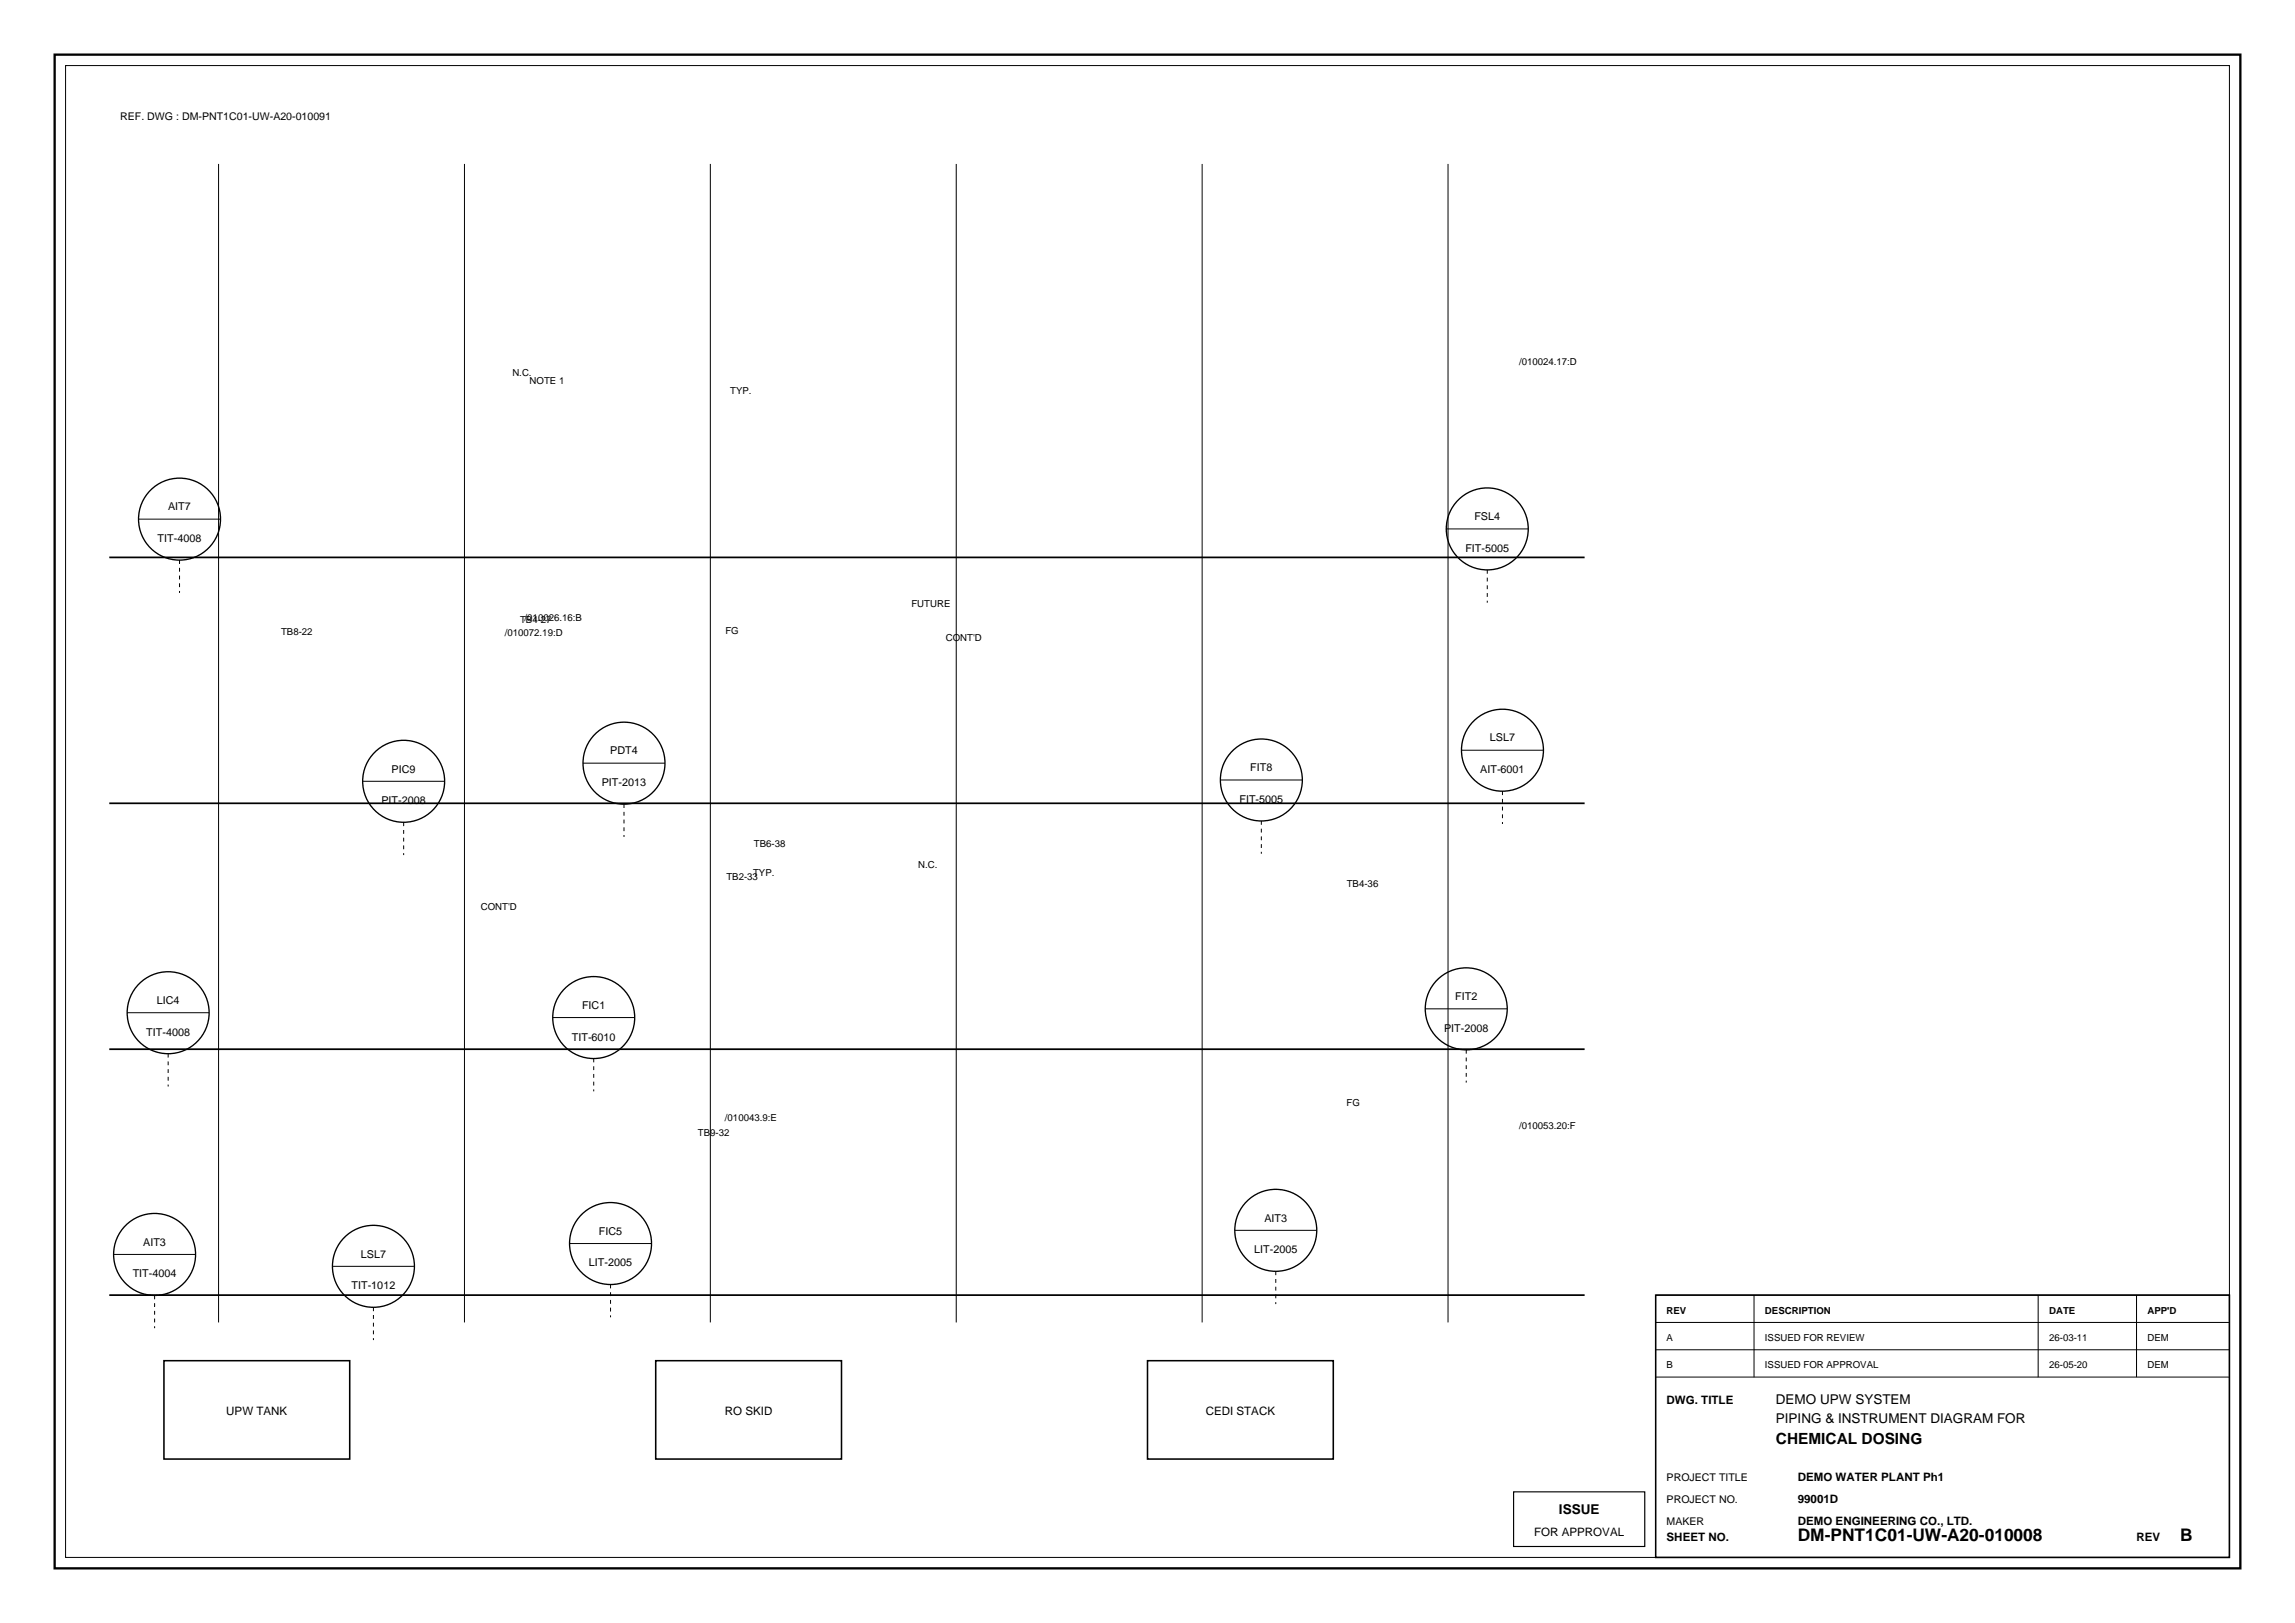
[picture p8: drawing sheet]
<svg xmlns="http://www.w3.org/2000/svg" width="420mm" height="297mm" viewBox="0 0 420 297" stroke-linecap="round" stroke-linejoin="round" font-family="sans-serif">
<defs><g id="words">
<g font-size="3.2">
<text x="329" y="282">DM-PNT1C01-UW-A20-010008</text>
<text x="399" y="282">B</text>
</g>
<text font-size="2.8" x="325" y="264.2">CHEMICAL DOSING</text>
<g font-size="2.5">
<text x="325" y="257">DEMO UPW SYSTEM</text>
<text x="325" y="260.4">PIPING &amp; INSTRUMENT DIAGRAM FOR</text>
<text x="285.3" y="277">ISSUE</text>
</g>
<g font-size="2.1">
<text x="305" y="257">DWG. TITLE</text>
<text x="41.4" y="259">UPW TANK</text>
<text x="132.6" y="259">RO SKID</text>
<text x="220.6" y="259">CEDI STACK</text>
<text x="329" y="271">DEMO WATER PLANT Ph1</text>
<text x="329" y="275">99001D</text>
<text x="280.8" y="281">FOR APPROVAL</text>
<text x="329" y="279">DEMO ENGINEERING CO., LTD.</text>
<text x="305" y="282">SHEET NO.</text>
<text x="391" y="282">REV</text>
</g>
<g font-size="2">
<text x="30.8" y="93.4">AIT7</text>
<text x="269.8" y="95.2">FSL4</text>
<text x="28.8" y="99.2">TIT-4008</text>
<text x="268.2" y="101">FIT-5005</text>
<text x="272.7" y="135.7">LSL7</text>
<text x="71.7" y="141.4">PIC9</text>
<text x="110.1" y="143.9">PIT-2013</text>
<text x="111.7" y="138.1">PDT4</text>
<text x="228.8" y="141.1">FIT8</text>
<text x="270.9" y="141.5">AIT-6001</text>
<text x="69.8" y="147.2">PIT-2008</text>
<text x="226.8" y="146.9">FIT-5005</text>
<text x="28.7" y="183.7">LIC4</text>
<text x="106.5" y="184.6">FIC1</text>
<text x="266.3" y="183">FIT2</text>
<text x="26.8" y="189.5">TIT-4008</text>
<text x="104.6" y="190.4">TIT-6010</text>
<text x="264.3" y="188.8">PIT-2008</text>
<text x="26.2" y="228">AIT3</text>
<text x="109.6" y="226">FIC5</text>
<text x="231.4" y="223.5">AIT3</text>
<text x="24.3" y="233.8">TIT-4004</text>
<text x="66" y="230.1">LSL7</text>
<text x="107.8" y="231.8">LIT-2005</text>
<text x="229.5" y="229.3">LIT-2005</text>
<text x="64.3" y="235.9">TIT-1012</text>
</g>
<g font-size="1.9">
<text x="22" y="22">REF. DWG : DM-PNT1C01-UW-A20-010091</text>
<text x="305" y="271">PROJECT TITLE</text>
<text x="305" y="275">PROJECT NO.</text>
<text x="305" y="279">MAKER</text>
</g>
<g font-size="1.8">
<text x="93.8" y="68.8">N.C.</text>
<text x="96.9" y="70.2">NOTE 1</text>
<text x="278" y="66.8">/010024.17:D</text>
<text x="133.6" y="72.1">TYP.</text>
<text x="96" y="113.7">/010026.16:B</text>
<text x="166.8" y="111.1">FUTURE</text>
<text x="51.4" y="116.2">TB8-22</text>
<text x="92.4" y="116.3">/010072.19:D</text>
<text x="95.2" y="114.1">TB4-27</text>
<text x="132.8" y="115.9">FG</text>
<text x="173.1" y="117.2">CONT'D</text>
<text x="138" y="155">TB6-38</text>
<text x="132.9" y="161">TB2-33</text>
<text x="137.8" y="160.3">TYP.</text>
<text x="168" y="158.9">N.C.</text>
<text x="88" y="166.6">CONT'D</text>
<text x="246.5" y="162.4">TB4-36</text>
<text x="246.4" y="202.5">FG</text>
<text x="127.7" y="207.8">TB9-32</text>
<text x="132.7" y="205.1">/010043.9:E</text>
<text x="278" y="206.6">/010053.20:F</text>
<text x="305" y="240.4">REV</text>
<text x="305" y="245.4">A</text>
<text x="323" y="240.4">DESCRIPTION</text>
<text x="323" y="245.4">ISSUED FOR REVIEW</text>
<text x="375" y="240.4">DATE</text>
<text x="375" y="245.4">26-03-11</text>
<text x="393" y="240.4">APP'D</text>
<text x="393" y="245.4">DEM</text>
<text x="305" y="250.4">B</text>
<text x="323" y="250.4">ISSUED FOR APPROVAL</text>
<text x="375" y="250.4">26-05-20</text>
<text x="393" y="250.4">DEM</text>
</g>
</g></defs>
<path d="M10 10h400v277h-400z" fill="none" stroke="#000" stroke-width=".42"/>
<g fill="none" stroke="#000" stroke-width=".18">
<path d="M12 12h396v273h-396zM40 30v212M85 30v212M130 30v212M175 30v212M220 30v212M265 30v212M25.4 95h15M264.7 96.8h15M106.7 139.7h15M267.5 137.3h15M66.4 143h15"/>
<path d="M223.3 142.7h15M23.3 185.3h15M101.2 186.2h15M260.8 184.6h15M20.8 229.6h15M60.8 231.7h15M104.2 227.6h15M226 225.1h15M303 237h105M321 237v15M373 237v15M391 237v15"/>
<path d="M303 242h105M303 247h105M303 252h105"/>
</g>
<path d="M20 102h270M20 147h270M20 192h270M20 237h270" fill="none" stroke="#000" stroke-width=".32"/>
<path d="M303 237h105v48h-105zM30 249h34v18h-34zM120 249h34v18h-34zM210 249h34v18h-34z" fill="none" stroke="#000" stroke-width=".28"/>
<g fill="none" stroke="#000" stroke-width=".25">
<circle cx="32.9" cy="95" r="7.5"/>
<circle cx="272.2" cy="96.8" r="7.5"/>
<circle cx="114.2" cy="139.7" r="7.5"/>
<circle cx="275" cy="137.3" r="7.5"/>
<circle cx="73.9" cy="143" r="7.5"/>
<circle cx="230.8" cy="142.7" r="7.5"/>
<circle cx="30.8" cy="185.3" r="7.5"/>
<circle cx="108.7" cy="186.2" r="7.5"/>
<circle cx="268.3" cy="184.6" r="7.5"/>
<circle cx="28.3" cy="229.6" r="7.5"/>
<circle cx="68.3" cy="231.7" r="7.5"/>
<circle cx="111.7" cy="227.6" r="7.5"/>
<circle cx="233.5" cy="225.1" r="7.5"/>
</g>
<g fill="none" stroke="#000" stroke-width=".18" stroke-dasharray=".7 .7" stroke-linecap="butt">
<path d="M32.9 102.5v6M272.2 104.3v6M73.9 150.5v6M114.2 147.2v6M230.8 150.2v6M275 144.8v6M30.8 192.8v6M108.7 193.7v6M268.3 192.1v6M28.3 237.1v6M68.3 239.2v6M111.7 235.1v6"/>
<path d="M233.5 232.6v6"/>
</g>
<path d="M277 273h24v10h-24z" fill="none" stroke="#000" stroke-width=".21"/>
<use href="#words"/>
</svg>
